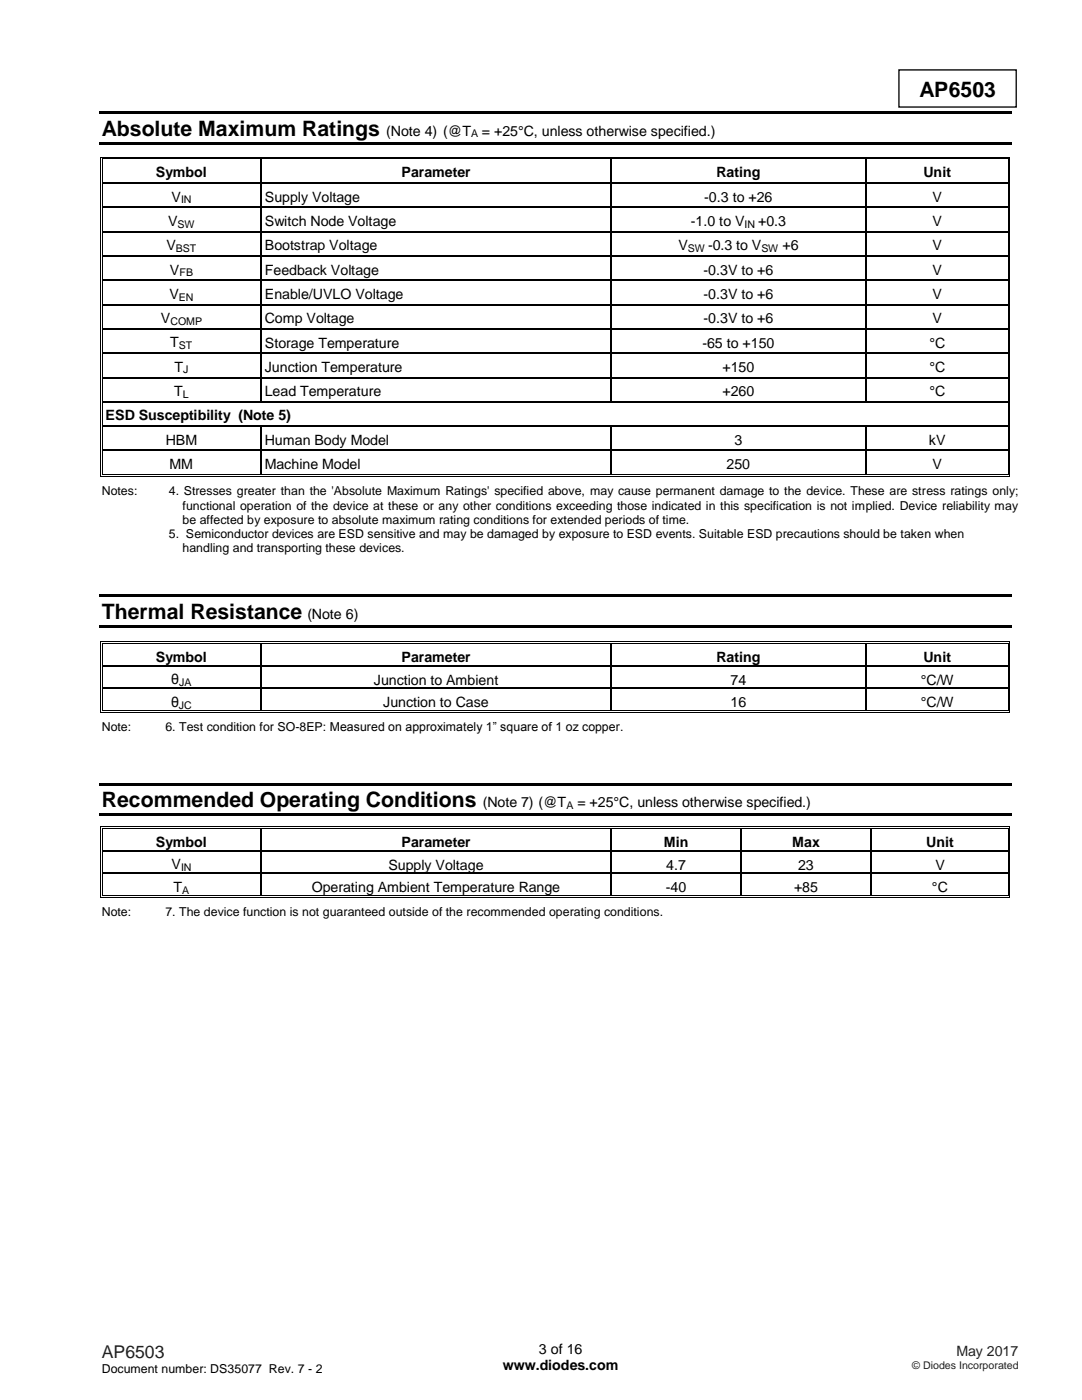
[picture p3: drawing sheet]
<svg xmlns="http://www.w3.org/2000/svg" width="216mm" height="279mm" viewBox="0 0 216 279" stroke-linecap="round" stroke-linejoin="round" font-family="sans-serif">
<defs><g id="words">
<g font-size="4.2">
<text x="183.5" y="19.3">AP6503</text>
<text x="20.3" y="27.1">Absolute Maximum Ratings</text>
<text x="20.3" y="123.5">Thermal Resistance</text>
<text x="20.3" y="161.1">Recommended Operating Conditions</text>
</g>
<text font-size="3.5" fill="#231f20" x="20.3" y="270.9">AP6503</text>
<g font-size="2.8">
<text x="77.1" y="27.1">(Note 4) (@T</text>
<text x="96.2" y="27.1">= +25°C, unless otherwise specified.)</text>
<text x="31.1" y="35.4">Symbol</text>
<text x="80.1" y="35.4">Parameter</text>
<text x="142.9" y="35.4">Rating</text>
<text x="184.3" y="35.4">Unit</text>
<text x="34.2" y="40.2">V</text>
<text x="52.8" y="40.3">Supply Voltage</text>
<text x="140.5" y="40.3">-0.3 to +26</text>
<text x="186.1" y="40.3">V</text>
<text x="33.5" y="45.1">V</text>
<text x="52.8" y="45.1">Switch Node Voltage</text>
<text x="137.9" y="45.1">-1.0 to V</text>
<text x="151.3" y="45.1">+0.3</text>
<text x="186.1" y="45.1">V</text>
<text x="33.2" y="49.9">V</text>
<text x="52.8" y="50">Bootstrap Voltage</text>
<text x="135.4" y="49.9">V</text>
<text x="141.3" y="49.9">-0.3 to V</text>
<text x="156.2" y="49.9">+6</text>
<text x="186.1" y="50">V</text>
<text x="33.8" y="59.7">V</text>
<text x="33.9" y="54.8">V</text>
<text x="52.8" y="54.8">Feedback Voltage</text>
<text x="52.8" y="59.7">Enable/UVLO Voltage</text>
<text x="140.4" y="54.8">-0.3V to +6</text>
<text x="140.4" y="59.7">-0.3V to +6</text>
<text x="186.1" y="54.8">V</text>
<text x="186.1" y="59.7">V</text>
<text x="32.1" y="64.5">V</text>
<text x="52.8" y="64.5">Comp Voltage</text>
<text x="140.4" y="64.5">-0.3V to +6</text>
<text x="186.1" y="64.5">V</text>
<text x="34" y="69.3">T</text>
<text x="52.8" y="69.4">Storage Temperature</text>
<text x="140.1" y="69.4">-65 to +150</text>
<text x="185.5" y="69.4">°C</text>
<text x="34.8" y="74.2">T</text>
<text x="52.8" y="74.2">Junction Temperature</text>
<text x="144.2" y="74.2">+150</text>
<text x="185.5" y="74.2">°C</text>
<text x="21.1" y="83.9">ESD Susceptibility (Note 5)</text>
<text x="34.7" y="79">T</text>
<text x="52.8" y="79.1">Lead Temperature</text>
<text x="144.2" y="79.1">+260</text>
<text x="185.5" y="79.1">°C</text>
<text x="33.1" y="88.8">HBM</text>
<text x="52.8" y="88.8">Human Body Model</text>
<text x="146.5" y="88.8">3</text>
<text x="185.4" y="88.8">kV</text>
<text x="33.8" y="93.7">MM</text>
<text x="52.8" y="93.7">Machine Model</text>
<text x="145" y="93.7">250</text>
<text x="186.1" y="93.7">V</text>
<text x="61.3" y="123.5">(Note 6)</text>
<text x="31.1" y="132.1">Symbol</text>
<text x="34.2" y="136.6">θ</text>
<text x="74.6" y="136.6">Junction to Ambient</text>
<text x="80.1" y="132.1">Parameter</text>
<text x="142.9" y="132.1">Rating</text>
<text x="145.8" y="136.6">74</text>
<text x="183.7" y="136.6">°C/W</text>
<text x="184.3" y="132.1">Unit</text>
<text x="34.1" y="141.1">θ</text>
<text x="76.5" y="141.1">Junction to Case</text>
<text x="145.8" y="141.1">16</text>
<text x="183.7" y="141.1">°C/W</text>
<text x="96.3" y="161.1">(Note 7) (@T</text>
<text x="115.2" y="161.1">= +25°C, unless otherwise specified.)</text>
<text x="31.1" y="169">Symbol</text>
<text x="34.2" y="173.5">V</text>
<text x="77.5" y="173.5">Supply Voltage</text>
<text x="80.1" y="169">Parameter</text>
<text x="132.5" y="169">Min</text>
<text x="133" y="173.5">4.7</text>
<text x="158.1" y="169">Max</text>
<text x="159.2" y="173.5">23</text>
<text x="184.8" y="169">Unit</text>
<text x="186.6" y="173.5">V</text>
<text x="34.6" y="178">T</text>
<text x="62.2" y="178">Operating Ambient Temperature Range</text>
<text x="132.9" y="178">-40</text>
<text x="158.4" y="178">+85</text>
<text x="186" y="178">°C</text>
<text x="100.3" y="273.5">www.diodes.com</text>
<text x="107.5" y="270.2">3 of 16</text>
</g>
<text font-size="2.8" fill="#231f20" x="190.8" y="270.6">May 2017</text>
<g font-size="2.5">
<text x="20.3" y="98.8">Notes:</text>
<text x="33.7" y="98.8">4. Stresses greater than the 'Absolute Maximum Ratings' specified above, may cause permanent damage to the device. These are stress ratings only;</text>
<text x="36.4" y="101.7">functional operation of the device at these or any other conditions exceeding those indicated in this specification is not implied. Device reliability may</text>
<text x="33.7" y="107.4">5. Semiconductor devices are ESD sensitive and may be damaged by exposure to ESD events. Suitable ESD precautions should be taken when</text>
<text x="36.4" y="104.5">be affected by exposure to absolute maximum rating conditions for extended periods of time.</text>
<text x="36.4" y="110.2">handling and transporting these devices.</text>
<text x="20.3" y="145.9">Note:</text>
<text x="33" y="145.9">6. Test condition for SO-8EP: Measured on approximately 1” square of 1 oz copper.</text>
<text x="20.3" y="182.9">Note:</text>
<text x="33" y="182.9">7. The device function is not guaranteed outside of the recommended operating conditions.</text>
<text x="20.3" y="274">Document number: DS35077 Rev. 7 - 2</text>
</g>
<g font-size="2.1">
<text x="94" y="27.4">A</text>
<text x="36.1" y="40.6">IN</text>
<text x="35.4" y="45.4">SW</text>
<text x="148.6" y="45.4">IN</text>
<text x="35.1" y="50.3">BST</text>
<text x="137.3" y="50.3">SW</text>
<text x="152" y="50.3">SW</text>
<text x="35.7" y="60">EN</text>
<text x="35.8" y="55.1">FB</text>
<text x="34" y="64.8">COMP</text>
<text x="35.7" y="69.7">ST</text>
<text x="36.5" y="74.5">J</text>
<text x="36.5" y="79.4">L</text>
<text x="35.7" y="136.9">JA</text>
<text x="35.7" y="141.4">JC</text>
<text x="113" y="161.4">A</text>
<text x="36.1" y="173.8">IN</text>
<text x="36.4" y="178.3">A</text>
</g>
<text font-size="2.1" fill="#231f20" x="182" y="273.2">© Diodes Incorporated</text>
</g></defs>
<path d="M179.4 14h23.4v7.4h-23.4z" fill="none" stroke="#000" stroke-width=".26"/>
<g fill="#000">
<path d="M19.8 22.2h182v.5h-182z" fill-rule="evenodd"/>
<path d="M19.8 28.4h182v.5h-182z" fill-rule="evenodd"/>
<path d="M20.1 31.3h.1v.5h-.1z" fill-rule="evenodd"/>
<path d="M20.1 31.3h.5v.2h-.5z" fill-rule="evenodd"/>
<path d="M20.1 36.4h.1v.3h-.1z" fill-rule="evenodd"/>
<path d="M20.4 31.6h.2v.2h-.2z" fill-rule="evenodd"/>
<path d="M20.4 31.6h.2v.2h-.2z" fill-rule="evenodd"/>
<path d="M20.4 36.4h.2v.3h-.2z" fill-rule="evenodd"/>
<path d="M52 31.8h.2z" fill-rule="evenodd"/>
<path d="M52 31.3h.5v.2h-.5z" fill-rule="evenodd"/>
<path d="M52 31.6h.5v.2h-.5z" fill-rule="evenodd"/>
<path d="M52 36.4h.2v.3h-.2z" fill-rule="evenodd"/>
<path d="M121.8 31.8h.3z" fill-rule="evenodd"/>
<path d="M121.8 31.3h.5v.2h-.5z" fill-rule="evenodd"/>
<path d="M121.8 31.6h.5v.2h-.5z" fill-rule="evenodd"/>
<path d="M121.8 36.4h.3v.3h-.3z" fill-rule="evenodd"/>
<path d="M172.6 31.8h.3z" fill-rule="evenodd"/>
<path d="M172.6 31.3h.5v.2h-.5z" fill-rule="evenodd"/>
<path d="M172.6 31.6h.5v.2h-.5z" fill-rule="evenodd"/>
<path d="M172.6 36.4h.3v.3h-.3z" fill-rule="evenodd"/>
<path d="M201.1 31.3h.5v.2h-.5z" fill-rule="evenodd"/>
<path d="M201.1 31.6h.1v.2h-.1z" fill-rule="evenodd"/>
<path d="M201.1 31.6h.1v.2h-.1z" fill-rule="evenodd"/>
<path d="M201.1 36.4h.1v.3h-.1z" fill-rule="evenodd"/>
<path d="M201.4 31.3h.2v.5h-.2z" fill-rule="evenodd"/>
<path d="M201.4 36.4h.2v.3h-.2z" fill-rule="evenodd"/>
<path d="M20.1 41.3h.1v.2h-.1z" fill-rule="evenodd"/>
<path d="M20.1 46.1h.1v.3h-.1z" fill-rule="evenodd"/>
<path d="M20.1 51h.1v.2h-.1z" fill-rule="evenodd"/>
<path d="M20.1 55.8h.1v.3h-.1z" fill-rule="evenodd"/>
<path d="M20.4 41.3h.2v.2h-.2z" fill-rule="evenodd"/>
<path d="M20.4 46.1h.2v.3h-.2z" fill-rule="evenodd"/>
<path d="M20.4 51h.2v.2h-.2z" fill-rule="evenodd"/>
<path d="M20.4 55.8h.2v.3h-.2z" fill-rule="evenodd"/>
<path d="M52 41.3h.2v.2h-.2z" fill-rule="evenodd"/>
<path d="M52 46.1h.2v.3h-.2z" fill-rule="evenodd"/>
<path d="M52 51h.2v.2h-.2z" fill-rule="evenodd"/>
<path d="M52 55.8h.2v.3h-.2z" fill-rule="evenodd"/>
<path d="M121.8 41.3h.3v.2h-.3z" fill-rule="evenodd"/>
<path d="M121.8 46.1h.3v.3h-.3z" fill-rule="evenodd"/>
<path d="M121.8 51h.3v.2h-.3z" fill-rule="evenodd"/>
<path d="M121.8 55.8h.3v.3h-.3z" fill-rule="evenodd"/>
<path d="M172.6 41.3h.3v.2h-.3z" fill-rule="evenodd"/>
<path d="M172.6 46.1h.3v.3h-.3z" fill-rule="evenodd"/>
<path d="M172.6 51h.3v.2h-.3z" fill-rule="evenodd"/>
<path d="M172.6 55.8h.3v.3h-.3z" fill-rule="evenodd"/>
<path d="M201.1 41.3h.1v.2h-.1z" fill-rule="evenodd"/>
<path d="M201.1 46.1h.1v.3h-.1z" fill-rule="evenodd"/>
<path d="M201.1 51h.1v.2h-.1z" fill-rule="evenodd"/>
<path d="M201.1 55.8h.1v.3h-.1z" fill-rule="evenodd"/>
<path d="M201.4 41.3h.2v.2h-.2z" fill-rule="evenodd"/>
<path d="M201.4 46.1h.2v.3h-.2z" fill-rule="evenodd"/>
<path d="M201.4 51h.2v.2h-.2z" fill-rule="evenodd"/>
<path d="M201.4 55.8h.2v.3h-.2z" fill-rule="evenodd"/>
<path d="M20.1 60.7h.1v.2h-.1z" fill-rule="evenodd"/>
<path d="M20.1 65.5h.1v.3h-.1z" fill-rule="evenodd"/>
<path d="M20.1 70.4h.1v.2h-.1z" fill-rule="evenodd"/>
<path d="M20.1 75.2h.1v.3h-.1z" fill-rule="evenodd"/>
<path d="M20.4 60.7h.2v.2h-.2z" fill-rule="evenodd"/>
<path d="M20.4 65.5h.2v.3h-.2z" fill-rule="evenodd"/>
<path d="M20.4 70.4h.2v.2h-.2z" fill-rule="evenodd"/>
<path d="M20.4 75.2h.2v.3h-.2z" fill-rule="evenodd"/>
<path d="M52 60.7h.2v.2h-.2z" fill-rule="evenodd"/>
<path d="M52 65.5h.2v.3h-.2z" fill-rule="evenodd"/>
<path d="M52 70.4h.2v.2h-.2z" fill-rule="evenodd"/>
<path d="M52 75.2h.2v.3h-.2z" fill-rule="evenodd"/>
<path d="M121.8 60.7h.3v.2h-.3z" fill-rule="evenodd"/>
<path d="M121.8 65.5h.3v.3h-.3z" fill-rule="evenodd"/>
<path d="M121.8 70.4h.3v.2h-.3z" fill-rule="evenodd"/>
<path d="M121.8 75.2h.3v.3h-.3z" fill-rule="evenodd"/>
<path d="M172.6 60.7h.3v.2h-.3z" fill-rule="evenodd"/>
<path d="M172.6 65.5h.3v.3h-.3z" fill-rule="evenodd"/>
<path d="M172.6 70.4h.3v.2h-.3z" fill-rule="evenodd"/>
<path d="M172.6 75.2h.3v.3h-.3z" fill-rule="evenodd"/>
<path d="M201.1 60.7h.1v.2h-.1z" fill-rule="evenodd"/>
<path d="M201.1 65.5h.1v.3h-.1z" fill-rule="evenodd"/>
<path d="M201.1 70.4h.1v.2h-.1z" fill-rule="evenodd"/>
<path d="M201.1 75.2h.1v.3h-.1z" fill-rule="evenodd"/>
<path d="M201.4 60.7h.2v.2h-.2z" fill-rule="evenodd"/>
<path d="M201.4 65.5h.2v.3h-.2z" fill-rule="evenodd"/>
<path d="M201.4 70.4h.2v.2h-.2z" fill-rule="evenodd"/>
<path d="M201.4 75.2h.2v.3h-.2z" fill-rule="evenodd"/>
<path d="M20.1 80.1h.1v.2h-.1z" fill-rule="evenodd"/>
<path d="M20.1 84.9h.1v.3h-.1z" fill-rule="evenodd"/>
<path d="M20.1 89.8h.1v.2h-.1z" fill-rule="evenodd"/>
<path d="M20.1 94.6h.1v.5h-.1z" fill-rule="evenodd"/>
<path d="M20.1 95h.5v.1h-.5z" fill-rule="evenodd"/>
<path d="M20.4 80.1h.2v.2h-.2z" fill-rule="evenodd"/>
<path d="M20.4 84.9h.2v.3h-.2z" fill-rule="evenodd"/>
<path d="M20.4 89.8h.2v.2h-.2z" fill-rule="evenodd"/>
<path d="M20.4 94.6h.2v.2h-.2z" fill-rule="evenodd"/>
<path d="M20.4 94.6h.2v.2h-.2z" fill-rule="evenodd"/>
<path d="M52 80.1h.2v.2h-.2z" fill-rule="evenodd"/>
<path d="M52 84.9h.2v.3h-.2z" fill-rule="evenodd"/>
<path d="M52 89.8h.2v.2h-.2z" fill-rule="evenodd"/>
<path d="M52 94.6h.5v.2h-.5z" fill-rule="evenodd"/>
<path d="M52 95h.5v.1h-.5z" fill-rule="evenodd"/>
<path d="M121.8 80.1h.3v.2h-.3z" fill-rule="evenodd"/>
<path d="M121.8 84.9h.3v.3h-.3z" fill-rule="evenodd"/>
<path d="M121.8 89.8h.3v.2h-.3z" fill-rule="evenodd"/>
<path d="M121.8 94.6h.5v.2h-.5z" fill-rule="evenodd"/>
<path d="M121.8 95h.5v.1h-.5z" fill-rule="evenodd"/>
<path d="M172.6 80.1h.3v.2h-.3z" fill-rule="evenodd"/>
<path d="M172.6 84.9h.3v.3h-.3z" fill-rule="evenodd"/>
<path d="M172.6 89.8h.3v.2h-.3z" fill-rule="evenodd"/>
<path d="M172.6 94.6h.5v.2h-.5z" fill-rule="evenodd"/>
<path d="M172.6 95h.5v.1h-.5z" fill-rule="evenodd"/>
<path d="M201.1 80.1h.1v.2h-.1z" fill-rule="evenodd"/>
<path d="M201.1 84.9h.1v.3h-.1z" fill-rule="evenodd"/>
<path d="M201.1 89.8h.1v.2h-.1z" fill-rule="evenodd"/>
<path d="M201.1 95h.5v.1h-.5z" fill-rule="evenodd"/>
<path d="M201.1 94.6h.1v.2h-.1z" fill-rule="evenodd"/>
<path d="M201.1 94.6h.1v.2h-.1z" fill-rule="evenodd"/>
<path d="M201.4 80.1h.2v.2h-.2z" fill-rule="evenodd"/>
<path d="M201.4 84.9h.2v.3h-.2z" fill-rule="evenodd"/>
<path d="M201.4 89.8h.2v.2h-.2z" fill-rule="evenodd"/>
<path d="M201.4 94.6h.2v.5h-.2z" fill-rule="evenodd"/>
<path d="M19.8 118.7h182v.5h-182z" fill-rule="evenodd"/>
<path d="M19.8 124.8h182v.5h-182z" fill-rule="evenodd"/>
<path d="M20.1 128h.1v.5h-.1z" fill-rule="evenodd"/>
<path d="M20.1 128h.5v.2h-.5z" fill-rule="evenodd"/>
<path d="M20.1 132.7h.1v.3h-.1z" fill-rule="evenodd"/>
<path d="M20.1 137.3h.1v.2h-.1z" fill-rule="evenodd"/>
<path d="M20.4 128.3h.2v.2h-.2z" fill-rule="evenodd"/>
<path d="M20.4 128.3h.2v.2h-.2z" fill-rule="evenodd"/>
<path d="M20.4 132.7h.2v.3h-.2z" fill-rule="evenodd"/>
<path d="M20.4 137.3h.2v.2h-.2z" fill-rule="evenodd"/>
<path d="M52 128.5h.2z" fill-rule="evenodd"/>
<path d="M52 128h.5v.2h-.5z" fill-rule="evenodd"/>
<path d="M52 128.3h.5v.2h-.5z" fill-rule="evenodd"/>
<path d="M52 132.7h.2v.3h-.2z" fill-rule="evenodd"/>
<path d="M52 137.3h.2v.2h-.2z" fill-rule="evenodd"/>
<path d="M121.8 128.5h.3z" fill-rule="evenodd"/>
<path d="M121.8 128h.5v.2h-.5z" fill-rule="evenodd"/>
<path d="M121.8 128.3h.5v.2h-.5z" fill-rule="evenodd"/>
<path d="M121.8 132.7h.3v.3h-.3z" fill-rule="evenodd"/>
<path d="M121.8 137.3h.3v.2h-.3z" fill-rule="evenodd"/>
<path d="M172.6 128.5h.3z" fill-rule="evenodd"/>
<path d="M172.6 128h.5v.2h-.5z" fill-rule="evenodd"/>
<path d="M172.6 128.3h.5v.2h-.5z" fill-rule="evenodd"/>
<path d="M172.6 132.7h.3v.3h-.3z" fill-rule="evenodd"/>
<path d="M172.6 137.3h.3v.2h-.3z" fill-rule="evenodd"/>
<path d="M201.1 128h.5v.2h-.5z" fill-rule="evenodd"/>
<path d="M201.1 128.3h.1v.2h-.1z" fill-rule="evenodd"/>
<path d="M201.1 128.3h.1v.2h-.1z" fill-rule="evenodd"/>
<path d="M201.1 132.7h.1v.3h-.1z" fill-rule="evenodd"/>
<path d="M201.1 137.3h.1v.2h-.1z" fill-rule="evenodd"/>
<path d="M201.4 128h.2v.5h-.2z" fill-rule="evenodd"/>
<path d="M201.4 132.7h.2v.3h-.2z" fill-rule="evenodd"/>
<path d="M201.4 137.3h.2v.2h-.2z" fill-rule="evenodd"/>
<path d="M19.8 156.3h182v.5h-182z" fill-rule="evenodd"/>
<path d="M20.1 141.7h.1v.6h-.1z" fill-rule="evenodd"/>
<path d="M20.1 142.1h.5v.2h-.5z" fill-rule="evenodd"/>
<path d="M20.4 141.7h.2v.2h-.2z" fill-rule="evenodd"/>
<path d="M20.4 141.7h.2v.2h-.2z" fill-rule="evenodd"/>
<path d="M52 141.7h.5v.2h-.5z" fill-rule="evenodd"/>
<path d="M52 142.1h.5v.2h-.5z" fill-rule="evenodd"/>
<path d="M121.8 141.7h.5v.2h-.5z" fill-rule="evenodd"/>
<path d="M121.8 142.1h.5v.2h-.5z" fill-rule="evenodd"/>
<path d="M172.6 141.7h.5v.2h-.5z" fill-rule="evenodd"/>
<path d="M172.6 142.1h.5v.2h-.5z" fill-rule="evenodd"/>
<path d="M201.1 142.1h.5v.2h-.5z" fill-rule="evenodd"/>
<path d="M201.1 141.7h.1v.2h-.1z" fill-rule="evenodd"/>
<path d="M201.1 141.7h.1v.2h-.1z" fill-rule="evenodd"/>
<path d="M201.4 141.7h.2v.6h-.2z" fill-rule="evenodd"/>
<path d="M19.8 162.4h182v.5h-182z" fill-rule="evenodd"/>
<path d="M20.1 164.9h.1v.6h-.1z" fill-rule="evenodd"/>
<path d="M20.1 164.9h.5v.2h-.5z" fill-rule="evenodd"/>
<path d="M20.1 169.7h.1v.3h-.1z" fill-rule="evenodd"/>
<path d="M20.1 174.2h.1v.2h-.1z" fill-rule="evenodd"/>
<path d="M20.1 178.7h.1v.5h-.1z" fill-rule="evenodd"/>
<path d="M20.1 179.1h.5v.1h-.5z" fill-rule="evenodd"/>
<path d="M20.4 165.3h.2v.2h-.2z" fill-rule="evenodd"/>
<path d="M20.4 165.3h.2v.1h-.2z" fill-rule="evenodd"/>
<path d="M20.4 169.7h.2v.3h-.2z" fill-rule="evenodd"/>
<path d="M20.4 174.2h.2v.2h-.2z" fill-rule="evenodd"/>
<path d="M20.4 178.7h.2v.2h-.2z" fill-rule="evenodd"/>
<path d="M20.4 178.7h.2v.2h-.2z" fill-rule="evenodd"/>
<path d="M52 165.4l.2 .1z" fill-rule="evenodd"/>
<path d="M52 164.9h.5v.2h-.5z" fill-rule="evenodd"/>
<path d="M52 165.3h.5v.1h-.5z" fill-rule="evenodd"/>
<path d="M52 169.7h.2v.3h-.2z" fill-rule="evenodd"/>
<path d="M52 174.2h.2v.2h-.2z" fill-rule="evenodd"/>
<path d="M52 178.7h.5v.2h-.5z" fill-rule="evenodd"/>
<path d="M52 179.1h.5v.1h-.5z" fill-rule="evenodd"/>
<path d="M121.8 165.4l.3 .1z" fill-rule="evenodd"/>
<path d="M121.8 164.9h.5v.2h-.5z" fill-rule="evenodd"/>
<path d="M121.8 165.3h.5v.1h-.5z" fill-rule="evenodd"/>
<path d="M121.8 169.7h.3v.3h-.3z" fill-rule="evenodd"/>
<path d="M121.8 174.2h.3v.2h-.3z" fill-rule="evenodd"/>
<path d="M121.8 178.7h.5v.2h-.5z" fill-rule="evenodd"/>
<path d="M121.8 179.1h.5v.1h-.5z" fill-rule="evenodd"/>
<path d="M147.8 165.4l.2 .1z" fill-rule="evenodd"/>
<path d="M147.8 164.9h.5v.2h-.5z" fill-rule="evenodd"/>
<path d="M147.8 165.3h.5v.1h-.5z" fill-rule="evenodd"/>
<path d="M147.8 169.7h.2v.3h-.2z" fill-rule="evenodd"/>
<path d="M147.8 174.2h.2v.2h-.2z" fill-rule="evenodd"/>
<path d="M147.8 178.7h.5v.2h-.5z" fill-rule="evenodd"/>
<path d="M147.8 179.1h.5v.1h-.5z" fill-rule="evenodd"/>
<path d="M173.7 165.4l.2 .1z" fill-rule="evenodd"/>
<path d="M173.7 164.9h.5v.2h-.5z" fill-rule="evenodd"/>
<path d="M173.7 165.3h.5v.1h-.5z" fill-rule="evenodd"/>
<path d="M173.7 169.7h.2v.3h-.2z" fill-rule="evenodd"/>
<path d="M173.7 174.2h.2v.2h-.2z" fill-rule="evenodd"/>
<path d="M173.7 178.7h.5v.2h-.5z" fill-rule="evenodd"/>
<path d="M173.7 179.1h.5v.1h-.5z" fill-rule="evenodd"/>
<path d="M201.1 164.9h.5v.2h-.5z" fill-rule="evenodd"/>
<path d="M201.1 165.3h.1v.2h-.1z" fill-rule="evenodd"/>
<path d="M201.1 165.3h.1v.1h-.1z" fill-rule="evenodd"/>
<path d="M201.1 169.7h.1v.3h-.1z" fill-rule="evenodd"/>
<path d="M201.1 174.2h.1v.2h-.1z" fill-rule="evenodd"/>
<path d="M201.1 179.1h.5v.1h-.5z" fill-rule="evenodd"/>
<path d="M201.1 178.7h.1v.2h-.1z" fill-rule="evenodd"/>
<path d="M201.1 178.7h.1v.2h-.1z" fill-rule="evenodd"/>
<path d="M201.4 164.9h.2v.6h-.2z" fill-rule="evenodd"/>
<path d="M201.4 169.7h.2v.3h-.2z" fill-rule="evenodd"/>
<path d="M201.4 174.2h.2v.2h-.2z" fill-rule="evenodd"/>
<path d="M201.4 178.7h.2v.5h-.2z" fill-rule="evenodd"/>
</g>
<g fill="none" stroke="#000" stroke-width=".2">
<path d="M20.2 31.8v4.6M20.2 36.7v4.6M20.5 31.8v4.6M20.5 36.7v4.6M20.6 31.4h31.4M20.6 31.7h31.4M52.5 31.4h69.3M52.5 31.7h69.3M122.3 31.4h50.3M122.3 31.7h50.3M173.1 31.4h28M173.1 31.7h28"/>
<path d="M201.2 31.8v4.6M201.2 36.7v4.6M201.5 31.8v4.6M201.5 36.7v4.6M20.2 41.5v4.6M20.2 46.4v4.6M20.2 51.2v4.6M20.2 56.1v4.6M20.5 41.5v4.6M20.5 46.4v4.6M20.5 51.2v4.6M20.5 56.1v4.6"/>
<path d="M201.2 41.5v4.6M201.2 46.4v4.6M201.2 51.2v4.6M201.2 56.1v4.6M201.5 41.5v4.6M201.5 46.4v4.6M201.5 51.2v4.6M201.5 56.1v4.6M20.2 60.9v4.6M20.2 65.8v4.6M20.2 70.6v4.6M20.2 75.5v4.6"/>
<path d="M20.5 60.9v4.6M20.5 65.8v4.6M20.5 70.6v4.6M20.5 75.5v4.6M201.2 60.9v4.6M201.2 65.8v4.6M201.2 70.6v4.6M201.2 75.5v4.6M201.5 60.9v4.6M201.5 65.8v4.6M201.5 70.6v4.6M201.5 75.5v4.6"/>
<path d="M20.2 80.3v4.6M20.2 85.2v4.6M20.2 90v4.6M20.5 80.3v4.6M20.5 85.2v4.6M20.5 90v4.6M20.6 95.1h31.4M20.6 94.7h31.4M52.5 95.1h69.3M52.5 94.7h69.3M122.3 95.1h50.3M122.3 94.7h50.3"/>
<path d="M173.1 95.1h28M173.1 94.7h28M201.2 80.3v4.6M201.2 85.2v4.6M201.2 90v4.6M201.5 80.3v4.6M201.5 85.2v4.6M201.5 90v4.6M20.2 128.5v4.2M20.2 133v4.3M20.2 137.5v4.2M20.5 128.5v4.2"/>
<path d="M20.5 133v4.3M20.5 137.5v4.2M20.6 128.1h31.4M20.6 128.4h31.4M52.5 128.1h69.3M52.5 128.4h69.3M122.3 128.1h50.3M122.3 128.4h50.3M173.1 128.1h28M173.1 128.4h28M201.2 128.5v4.2M201.2 133v4.3"/>
<path d="M201.2 137.5v4.2M201.5 128.5v4.2M201.5 133v4.3M201.5 137.5v4.2M20.6 142.2h31.4M20.6 141.8h31.4M52.5 142.2h69.3M52.5 141.8h69.3M122.3 142.2h50.3M122.3 141.8h50.3M173.1 142.2h28M173.1 141.8h28"/>
<path d="M20.2 165.5v4.2M20.2 170v4.2M20.2 174.4v4.3M20.5 165.5v4.2M20.5 170v4.2M20.5 174.4v4.3M20.6 165h31.4M20.6 165.3h31.4M20.6 179.1h31.4M20.6 178.8h31.4M52.5 165h69.3M52.5 165.3h69.3"/>
<path d="M52.5 179.1h69.3M52.5 178.8h69.3M122.3 165h25.5M122.3 165.3h25.5M122.3 179.1h25.5M122.3 178.8h25.5M148.3 165h25.4M148.3 165.3h25.4M148.3 179.1h25.4M148.3 178.8h25.4M174.2 165h26.9M174.2 165.3h26.9"/>
<path d="M174.2 179.1h26.9M174.2 178.8h26.9M201.2 165.5v4.2M201.2 170v4.2M201.2 174.4v4.3M201.5 165.5v4.2M201.5 170v4.2M201.5 174.4v4.3"/>
</g>
<g fill="none" stroke="#000" stroke-width=".25">
<path d="M20.6 36.5h31.4M52.1 31.8v4.6M52.1 36.7v4.6M52.2 36.5h69.6M121.9 31.8v4.6M121.9 36.7v4.6M122.1 36.5h50.5M172.8 31.8v4.6M172.8 36.7v4.6M172.9 36.5h28.2M20.6 41.4h31.4M20.6 46.2h31.4"/>
<path d="M20.6 51.1h31.4M20.6 55.9h31.4M52.1 41.5v4.6M52.1 46.4v4.6M52.1 51.2v4.6M52.1 56.1v4.6M52.2 41.4h69.6M52.2 46.2h69.6M52.2 51.1h69.6M52.2 55.9h69.6M121.9 41.5v4.6M121.9 46.4v4.6"/>
<path d="M121.9 51.2v4.6M121.9 56.1v4.6M122.1 41.4h50.5M122.1 46.2h50.5M122.1 51.1h50.5M122.1 55.9h50.5M172.8 41.5v4.6M172.8 46.4v4.6M172.8 51.2v4.6M172.8 56.1v4.6M172.9 41.4h28.2M172.9 46.2h28.2"/>
<path d="M172.9 51.1h28.2M172.9 55.9h28.2M20.6 60.8h31.4M20.6 65.6h31.4M20.6 70.5h31.4M20.6 75.4h31.4M52.1 60.9v4.6M52.1 65.8v4.6M52.1 70.6v4.6M52.1 75.5v4.6M52.2 60.8h69.6M52.2 65.6h69.6"/>
<path d="M52.2 70.5h69.6M52.2 75.4h69.6M121.9 60.9v4.6M121.9 65.8v4.6M121.9 70.6v4.6M121.9 75.5v4.6M122.1 60.8h50.5M122.1 65.6h50.5M122.1 70.5h50.5M122.1 75.4h50.5M172.8 60.9v4.6M172.8 65.8v4.6"/>
<path d="M172.8 70.6v4.6M172.8 75.5v4.6M172.9 60.8h28.2M172.9 65.6h28.2M172.9 70.5h28.2M172.9 75.4h28.2M20.6 80.2h31.4M20.6 85.1h31.4M20.6 89.9h31.4M52.1 85.2v4.6M52.1 90v4.6M52.2 80.2h69.6"/>
<path d="M52.2 85.1h69.6M52.2 89.9h69.6M121.9 85.2v4.6M121.9 90v4.6M122.1 80.2h50.5M122.1 85.1h50.5M122.1 89.9h50.5M172.8 85.2v4.6M172.8 90v4.6M172.9 80.2h28.2M172.9 85.1h28.2M172.9 89.9h28.2"/>
<path d="M20.6 132.9h31.4M20.6 137.4h31.4M52.1 128.5v4.2M52.1 133v4.3M52.1 137.5v4.2M52.2 132.9h69.6M52.2 137.4h69.6M121.9 128.5v4.2M121.9 133v4.3M121.9 137.5v4.2M122.1 132.9h50.5M122.1 137.4h50.5"/>
<path d="M172.8 128.5v4.2M172.8 133v4.3M172.8 137.5v4.2M172.9 132.9h28.2M172.9 137.4h28.2M20.6 169.8h31.4M20.6 174.3h31.4M52.1 165.5v4.2M52.1 170v4.2M52.1 174.4v4.3M52.2 169.8h69.6M52.2 174.3h69.6"/>
<path d="M121.9 165.5v4.2M121.9 170v4.2M121.9 174.4v4.3M122.1 169.8h25.7M122.1 174.3h25.7M147.9 165.5v4.2M147.9 170v4.2M147.9 174.4v4.3M148 169.8h25.7M148 174.3h25.7M173.8 165.5v4.2M173.8 170v4.2"/>
<path d="M173.8 174.4v4.3M173.9 169.8h27.2M173.9 174.3h27.2"/>
</g>
<use href="#words"/>
</svg>
